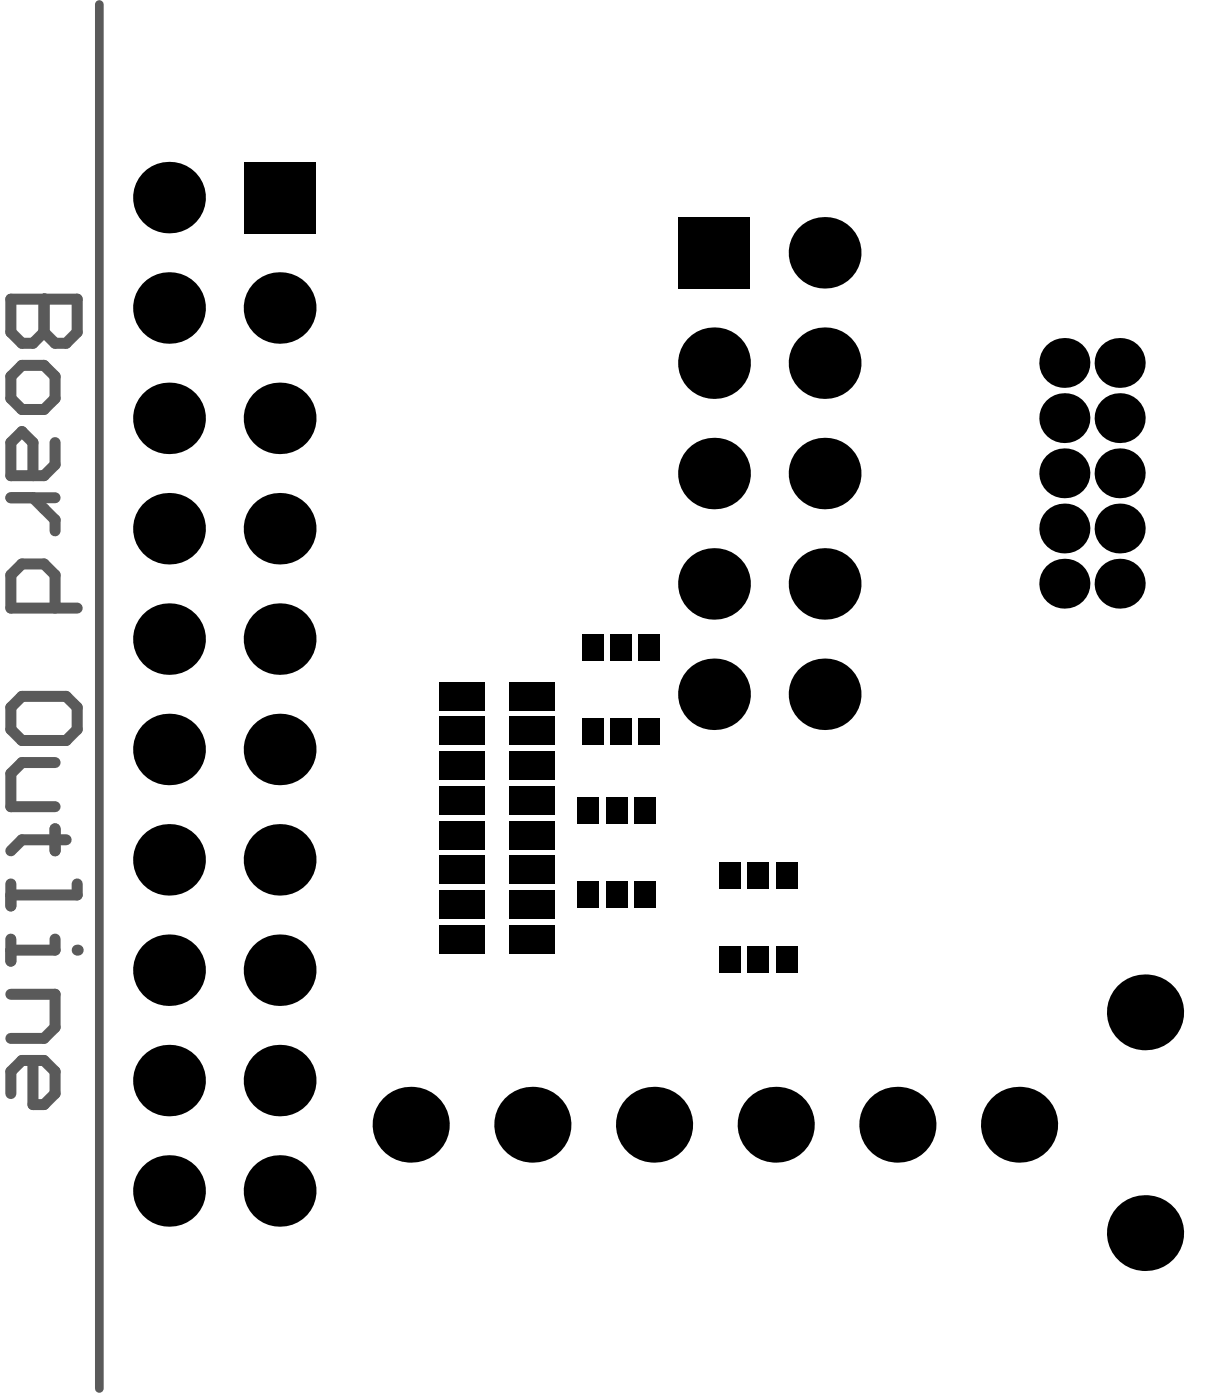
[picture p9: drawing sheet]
<svg xmlns="http://www.w3.org/2000/svg" width="46mm" height="53mm" viewBox="0 0 46 53" stroke-linecap="round" stroke-linejoin="round" font-family="sans-serif">
<g fill="#000">
<circle cx="6.4" cy="15.9" r="1.36"/>
<circle cx="6.4" cy="11.7" r="1.36"/>
<circle cx="6.4" cy="7.5" r="1.36"/>
<circle cx="10.6" cy="11.7" r="1.36"/>
<circle cx="10.6" cy="15.9" r="1.36"/>
<circle cx="27.2" cy="13.8" r="1.36"/>
<circle cx="27.2" cy="18" r="1.36"/>
<circle cx="31.4" cy="18" r="1.36"/>
<circle cx="31.4" cy="9.6" r="1.36"/>
<circle cx="31.4" cy="13.8" r="1.36"/>
<circle cx="40.5" cy="18" r=".95"/>
<circle cx="40.5" cy="13.8" r=".95"/>
<circle cx="40.5" cy="15.9" r=".95"/>
<circle cx="42.6" cy="15.9" r=".95"/>
<circle cx="42.6" cy="13.8" r=".95"/>
<circle cx="42.6" cy="18" r=".95"/>
<circle cx="6.4" cy="28.5" r="1.36"/>
<circle cx="6.4" cy="20.1" r="1.36"/>
<circle cx="6.4" cy="32.7" r="1.36"/>
<circle cx="6.4" cy="24.3" r="1.36"/>
<circle cx="6.4" cy="36.9" r="1.36"/>
<circle cx="10.6" cy="20.1" r="1.36"/>
<circle cx="10.6" cy="28.5" r="1.36"/>
<circle cx="10.6" cy="24.3" r="1.36"/>
<circle cx="10.6" cy="32.7" r="1.36"/>
<circle cx="10.6" cy="36.9" r="1.36"/>
<circle cx="27.2" cy="26.4" r="1.36"/>
<circle cx="27.2" cy="22.2" r="1.36"/>
<circle cx="31.4" cy="26.4" r="1.36"/>
<circle cx="31.4" cy="22.2" r="1.36"/>
<circle cx="40.5" cy="22.2" r=".95"/>
<circle cx="40.5" cy="20.1" r=".95"/>
<circle cx="42.6" cy="22.2" r=".95"/>
<circle cx="42.6" cy="20.1" r=".95"/>
<circle cx="43.6" cy="38.5" r="1.45"/>
<circle cx="6.4" cy="45.3" r="1.36"/>
<circle cx="6.4" cy="41.1" r="1.36"/>
<circle cx="10.6" cy="41.1" r="1.36"/>
<circle cx="10.6" cy="45.3" r="1.36"/>
<circle cx="15.6" cy="42.8" r="1.45"/>
<circle cx="20.2" cy="42.8" r="1.45"/>
<circle cx="24.9" cy="42.8" r="1.45"/>
<circle cx="29.5" cy="42.8" r="1.45"/>
<circle cx="34.1" cy="42.8" r="1.45"/>
<circle cx="38.8" cy="42.8" r="1.45"/>
<circle cx="43.6" cy="46.9" r="1.45"/>
</g>
<g fill="#000">
<path d="M9.3 6.2h2.7v2.7h-2.7z" fill-rule="evenodd"/>
<path d="M25.8 8.3h2.7v2.7h-2.7z" fill-rule="evenodd"/>
<path d="M16.7 25.9h1.7v1.1h-1.7z" fill-rule="evenodd"/>
<path d="M16.7 33.9h1.7v1.1h-1.7z" fill-rule="evenodd"/>
<path d="M16.7 35.2h1.7v1.1h-1.7z" fill-rule="evenodd"/>
<path d="M16.7 29.9h1.7v1.1h-1.7z" fill-rule="evenodd"/>
<path d="M16.7 31.2h1.7v1.1h-1.7z" fill-rule="evenodd"/>
<path d="M16.7 27.3h1.7v1h-1.7z" fill-rule="evenodd"/>
<path d="M16.7 28.6h1.7v1.1h-1.7z" fill-rule="evenodd"/>
<path d="M16.7 32.6h1.7v1h-1.7z" fill-rule="evenodd"/>
<path d="M19.4 25.9h1.7v1.1h-1.7z" fill-rule="evenodd"/>
<path d="M19.4 33.9h1.7v1.1h-1.7z" fill-rule="evenodd"/>
<path d="M19.4 35.2h1.7v1.1h-1.7z" fill-rule="evenodd"/>
<path d="M19.4 29.9h1.7v1.1h-1.7z" fill-rule="evenodd"/>
<path d="M19.4 31.2h1.7v1.1h-1.7z" fill-rule="evenodd"/>
<path d="M19.4 27.3h1.7v1h-1.7z" fill-rule="evenodd"/>
<path d="M19.4 28.6h1.7v1.1h-1.7z" fill-rule="evenodd"/>
<path d="M19.4 32.6h1.7v1h-1.7z" fill-rule="evenodd"/>
<path d="M22 33.6h.8v.9h-.8z" fill-rule="evenodd"/>
<path d="M22 30.3h.8v1h-.8z" fill-rule="evenodd"/>
<path d="M22.1 27.4h.9v.9h-.9z" fill-rule="evenodd"/>
<path d="M22.1 24.1h.9v1h-.9z" fill-rule="evenodd"/>
<path d="M23 33.6h.9v.9h-.9z" fill-rule="evenodd"/>
<path d="M23 30.3h.9v1h-.9z" fill-rule="evenodd"/>
<path d="M23.2 27.4h.8v.9h-.8z" fill-rule="evenodd"/>
<path d="M23.2 24.1h.8v1h-.8z" fill-rule="evenodd"/>
<path d="M24.1 33.6h.8v.9h-.8z" fill-rule="evenodd"/>
<path d="M24.1 30.3h.8v1h-.8z" fill-rule="evenodd"/>
<path d="M24.3 27.4h.8v.9h-.8z" fill-rule="evenodd"/>
<path d="M24.3 24.1h.8v1h-.8z" fill-rule="evenodd"/>
<path d="M27.3 32.8h.9v1h-.9z" fill-rule="evenodd"/>
<path d="M27.3 36h.9v1h-.9z" fill-rule="evenodd"/>
<path d="M28.4 32.8h.9v1h-.9z" fill-rule="evenodd"/>
<path d="M28.4 36h.9v1h-.9z" fill-rule="evenodd"/>
<path d="M29.5 32.8h.8v1h-.8z" fill-rule="evenodd"/>
<path d="M29.5 36h.8v1h-.8z" fill-rule="evenodd"/>
</g>
<path d="M3.8 .2v52.6" fill="none" stroke="#5a5a5a" stroke-width=".33"/>
<path d="M1.7 11.4v1.2l-.4 .5h-.5l-.4-.5v-1.2h2.5" fill="none" stroke="#5a5a5a" stroke-width=".42"/>
<circle cx="1.7" cy="11.4" r=".21" fill="#5a5a5a"/>
<g fill="none" stroke="#5a5a5a" stroke-width=".42">
<path d="M.4 14.3l.4-.4h.9l.4 .4v.9l-.4 .4h-.9l-.4-.4zM.4 18.9h1.7M1.3 18.9l.8 .9v.4M1.7 11.4v1.2l.4 .5h.4l.4-.5v-1.2M2.1 16.8v.9l-.4 .4h-1.3v-1.3l.4-.4 .5 .4v1.3M.4 26.9l.4-.4h1.7l.4 .4v.9l-.4 .4h-1.7l-.4-.4zM.4 33.6v.9M.4 35.7v.9M2.1 23.1v-1.2l-.4-.4h-.9l-.4 .4v1.2h2.5M2.1 29h-1.3l-.4 .4v1.3h1.7M2.1 31.5v.9M2.1 35.7v.5h-1.7"/>
<path d="M2.5 32h-1.7l-.4 .4M2.9 33.6v.5h-2.5"/>
</g>
<circle cx="2.9" cy="36.2" r=".21" fill="#5a5a5a"/>
<path d="M.4 37.8h1.7v1.3l-.4 .4h-1.3M1.3 40.4v1.6h.4l.4-.4v-.8l-.4-.4h-.9l-.4 .4v.8" fill="none" stroke="#5a5a5a" stroke-width=".42"/>
</svg>
